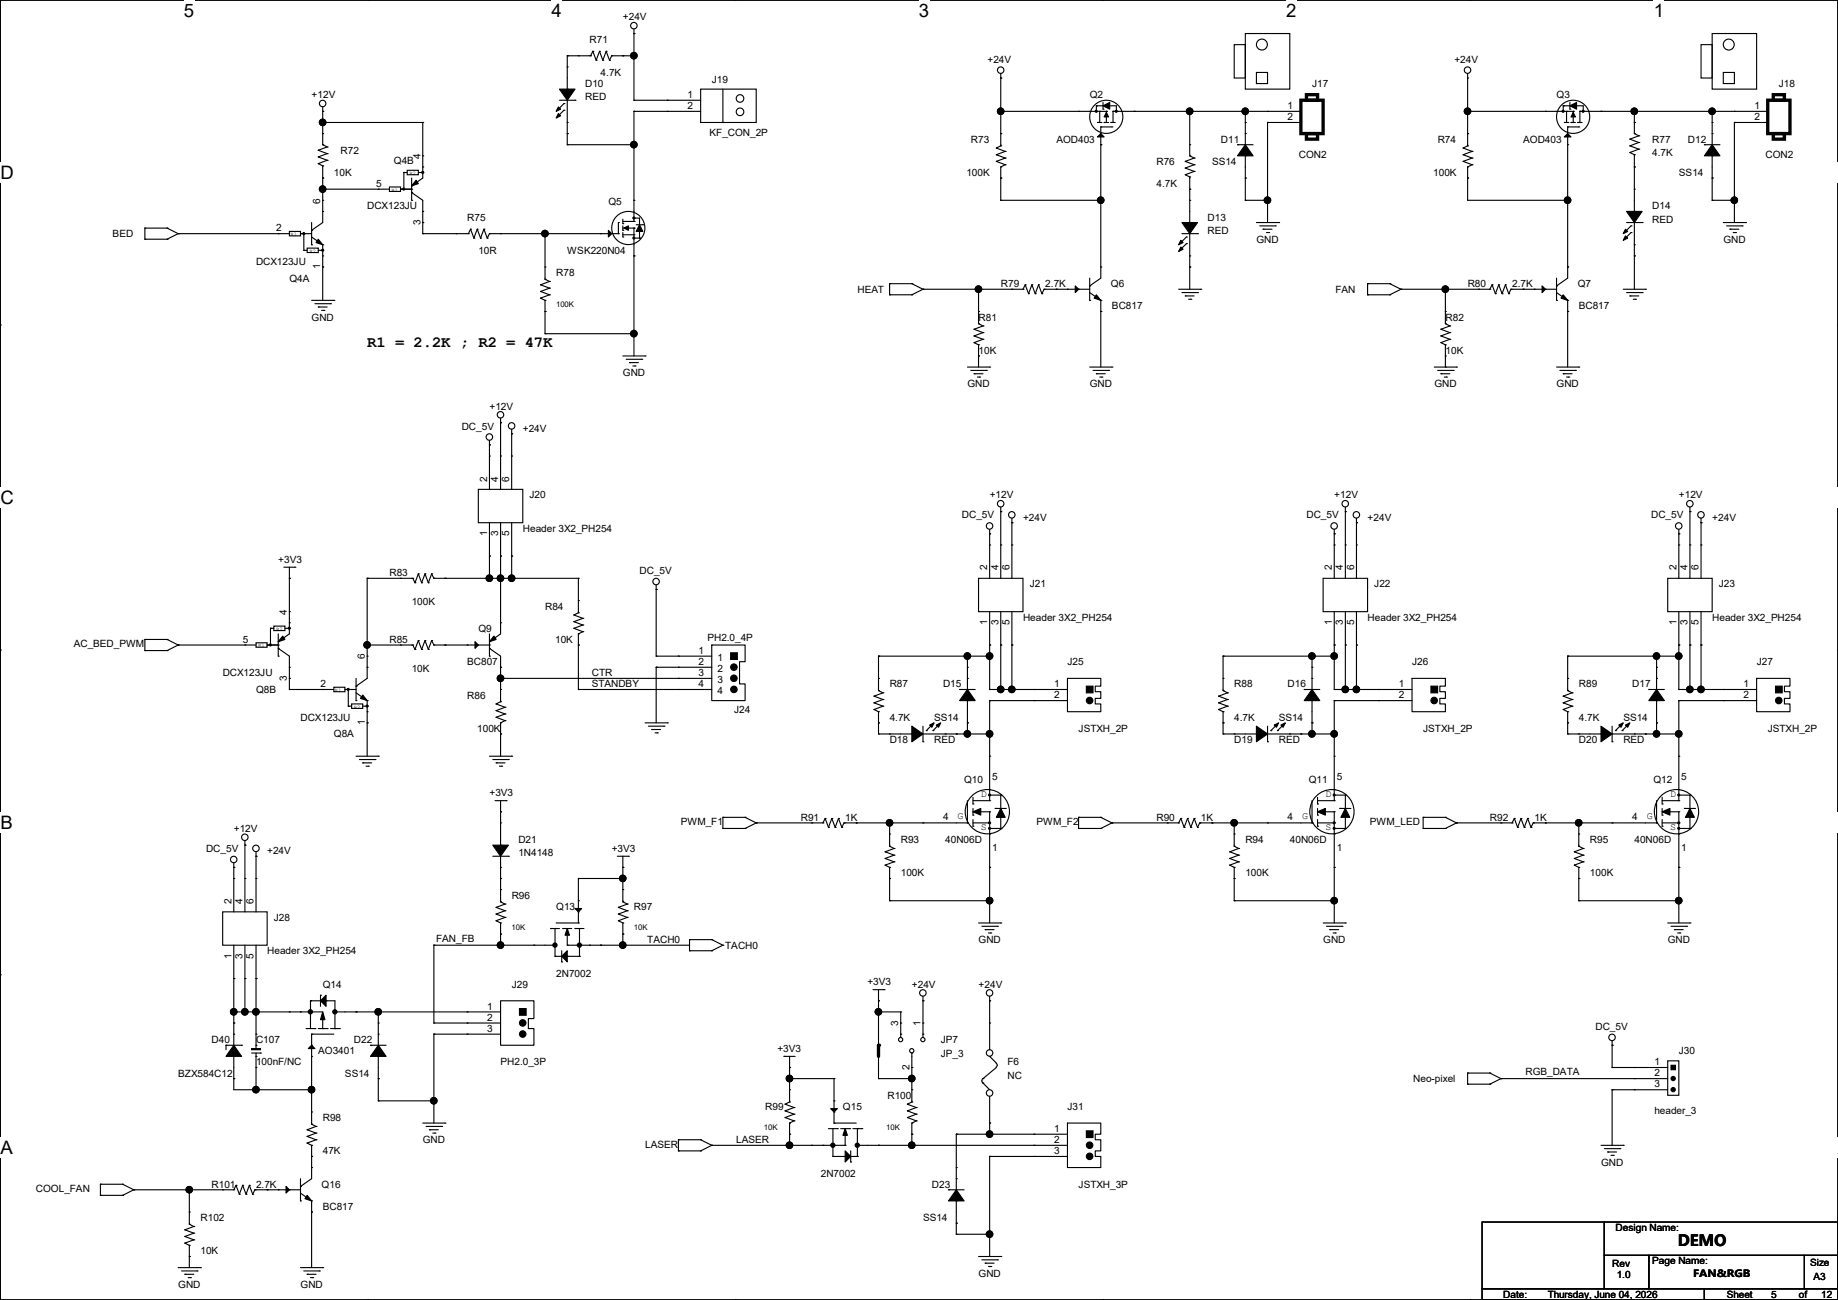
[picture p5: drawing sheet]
<svg xmlns="http://www.w3.org/2000/svg" width="420mm" height="297mm" viewBox="0 0 420 297" stroke-linecap="round" stroke-linejoin="round" font-family="sans-serif">
<defs><g id="words">
<g font-size="4.2">
<text x="42" y="3.9">5</text>
<text x="126" y="3.9">4</text>
<text x="210" y="3.9">3</text>
<text x="293.9" y="3.9">2</text>
<text x="377.9" y="3.9">1</text>
<text x=".1" y="40.9">D</text>
<text x=".1" y="115.1">C</text>
<text x=".1" y="189.4">B</text>
<text x=".1" y="263.6">A</text>
<text x="419.9" y="263.6">A</text>
</g>
<g font-size="3.6">
<text x="83.9" y="79.2">R1 = 2.2K ; R2 = 47K</text>
<text x="383.4" y="284.7">DEMO</text>
</g>
<g font-size="2.3">
<text x="142.3" y="4.7">+24V</text>
<text x="134.7" y="9.7">R71</text>
<text x="137.3" y="17.4">4.7K</text>
<text x="225.7" y="14.3">+24V</text>
<text x="332.3" y="14.3">+24V</text>
<text x="71.2" y="22.4">+12V</text>
<text x="133.7" y="19.9">D10</text>
<text x="133.7" y="22.9">RED</text>
<text x="157.1" y="22.4">1</text>
<text x="162.7" y="18.9">J19</text>
<text x="249" y="22.4">Q2</text>
<text x="299.8" y="19.9">J17</text>
<text x="355.7" y="22.4">Q3</text>
<text x="406.5" y="19.9">J18</text>
<text x="157.1" y="24.9">2</text>
<text x="294.2" y="24.9">1</text>
<text x="294.2" y="27.4">2</text>
<text x="400.9" y="24.9">1</text>
<text x="400.9" y="27.4">2</text>
<text x="77.8" y="35.1">R72</text>
<text x="162.1" y="31.1">KF_CON_2P</text>
<text x="221.8" y="32.6">R73</text>
<text x="241.4" y="32.6">AOD403</text>
<text x="279" y="32.6">D11</text>
<text x="328.5" y="32.6">R74</text>
<text x="348.1" y="32.6">AOD403</text>
<text x="377.6" y="32.6">R77</text>
<text x="377.6" y="35.6">4.7K</text>
<text x="385.7" y="32.6">D12</text>
<text x="76.3" y="40.2">10K</text>
<text x="90" y="37.4">Q4B</text>
<text x="96.1" y="36.3" transform="rotate(-90 96.1 36.3)">4</text>
<text x="220.8" y="40.2">100K</text>
<text x="264.3" y="37.7">R76</text>
<text x="277" y="37.7">SS14</text>
<text x="296.8" y="36.2">CON2</text>
<text x="327.5" y="40.2">100K</text>
<text x="383.6" y="40.2">SS14</text>
<text x="403.5" y="36.2">CON2</text>
<text x="73.2" y="46.5" transform="rotate(-90 73.2 46.5)">6</text>
<text x="83.9" y="47.8">DCX123JU</text>
<text x="85.9" y="42.7">5</text>
<text x="139" y="46.8">Q5</text>
<text x="264.3" y="42.8">4.7K</text>
<text x="377.6" y="47.8">D14</text>
<text x="63.1" y="52.8">2</text>
<text x="96.1" y="51.3" transform="rotate(-90 96.1 51.3)">3</text>
<text x="106.8" y="50.4">R75</text>
<text x="275.9" y="50.4">D13</text>
<text x="275.9" y="53.4">RED</text>
<text x="377.6" y="50.9">RED</text>
<text x="25.7" y="54.2">BED</text>
<text x="109.3" y="58">10R</text>
<text x="129.6" y="58">WSK220N04</text>
<text x="287.1" y="55.5">GND</text>
<text x="393.8" y="55.5">GND</text>
<text x="58.5" y="60.5">DCX123JU</text>
<text x="66.1" y="64.3">Q4A</text>
<text x="73.2" y="61.5" transform="rotate(-90 73.2 61.5)">1</text>
<text x="127.1" y="63.1">R78</text>
<text x="228.7" y="65.6">R79</text>
<text x="238.9" y="65.6">2.7K</text>
<text x="253.8" y="65.6">Q6</text>
<text x="335.4" y="65.6">R80</text>
<text x="345.5" y="65.6">2.7K</text>
<text x="360.5" y="65.6">Q7</text>
<text x="195.9" y="66.9">HEAT</text>
<text x="254.1" y="70.7">BC817</text>
<text x="305.2" y="66.9">FAN</text>
<text x="360.8" y="70.7">BC817</text>
<text x="71.2" y="73.2">GND</text>
<text x="223.6" y="73.2">R81</text>
<text x="330.3" y="73.2">R82</text>
<text x="223.6" y="80.9">10K</text>
<text x="330.3" y="80.9">10K</text>
<text x="142.3" y="85.9">GND</text>
<text x="221.1" y="88.5">GND</text>
<text x="249" y="88.5">GND</text>
<text x="327.8" y="88.5">GND</text>
<text x="355.7" y="88.5">GND</text>
<text x="111.9" y="93.6">+12V</text>
<text x="105.5" y="98.1">DC_5V</text>
<text x="119.5" y="98.6">+24V</text>
<text x="111.3" y="110" transform="rotate(-90 111.3 110)">2</text>
<text x="113.8" y="110" transform="rotate(-90 113.8 110)">4</text>
<text x="116.4" y="110" transform="rotate(-90 116.4 110)">6</text>
<text x="121" y="113.9">J20</text>
<text x="226.2" y="113.9">+12V</text>
<text x="304.9" y="113.9">+12V</text>
<text x="383.6" y="113.9">+12V</text>
<text x="219.8" y="118.4">DC_5V</text>
<text x="233.8" y="119">+24V</text>
<text x="298.6" y="118.4">DC_5V</text>
<text x="312.5" y="119">+24V</text>
<text x="377.3" y="118.4">DC_5V</text>
<text x="391.3" y="119">+24V</text>
<text x="111.3" y="122.5" transform="rotate(-90 111.3 122.5)">1</text>
<text x="113.8" y="122.5" transform="rotate(-90 113.8 122.5)">3</text>
<text x="116.4" y="122.5" transform="rotate(-90 116.4 122.5)">5</text>
<text x="119.5" y="121.5">Header 3X2_PH254</text>
<text x="63.6" y="128.6">+3V3</text>
<text x="89" y="131.7">R83</text>
<text x="146.1" y="131.1">DC_5V</text>
<text x="225.6" y="130.3" transform="rotate(-90 225.6 130.3)">2</text>
<text x="228.1" y="130.3" transform="rotate(-90 228.1 130.3)">4</text>
<text x="230.7" y="130.3" transform="rotate(-90 230.7 130.3)">6</text>
<text x="304.3" y="130.3" transform="rotate(-90 304.3 130.3)">2</text>
<text x="306.9" y="130.3" transform="rotate(-90 306.9 130.3)">4</text>
<text x="309.4" y="130.3" transform="rotate(-90 309.4 130.3)">6</text>
<text x="383.1" y="130.3" transform="rotate(-90 383.1 130.3)">2</text>
<text x="385.6" y="130.3" transform="rotate(-90 385.6 130.3)">4</text>
<text x="388.2" y="130.3" transform="rotate(-90 388.2 130.3)">6</text>
<text x="235.3" y="134.2">J21</text>
<text x="314" y="134.2">J22</text>
<text x="392.8" y="134.2">J23</text>
<text x="65.6" y="140.5" transform="rotate(-90 65.6 140.5)">4</text>
<text x="94.1" y="138.3">100K</text>
<text x="124.6" y="139.3">R84</text>
<text x="225.6" y="142.8" transform="rotate(-90 225.6 142.8)">1</text>
<text x="228.1" y="142.8" transform="rotate(-90 228.1 142.8)">3</text>
<text x="230.7" y="142.8" transform="rotate(-90 230.7 142.8)">5</text>
<text x="233.8" y="141.8">Header 3X2_PH254</text>
<text x="304.3" y="142.8" transform="rotate(-90 304.3 142.8)">1</text>
<text x="306.9" y="142.8" transform="rotate(-90 306.9 142.8)">3</text>
<text x="309.4" y="142.8" transform="rotate(-90 309.4 142.8)">5</text>
<text x="312.5" y="141.8">Header 3X2_PH254</text>
<text x="383.1" y="142.8" transform="rotate(-90 383.1 142.8)">1</text>
<text x="385.6" y="142.8" transform="rotate(-90 385.6 142.8)">3</text>
<text x="388.2" y="142.8" transform="rotate(-90 388.2 142.8)">5</text>
<text x="391.3" y="141.8">Header 3X2_PH254</text>
<text x="16.8" y="147.9">AC_BED_PWM</text>
<text x="55.5" y="146.8">5</text>
<text x="89" y="146.9">R85</text>
<text x="109.3" y="144.4">Q9</text>
<text x="126.8" y="146.9">10K</text>
<text x="159.6" y="149.4">1</text>
<text x="161.6" y="146.4">PH2.0_4P</text>
<text x="50.9" y="154.5">DCX123JU</text>
<text x="65.6" y="155.5" transform="rotate(-90 65.6 155.5)">3</text>
<text x="83.4" y="150.7" transform="rotate(-90 83.4 150.7)">6</text>
<text x="94.1" y="153.5">10K</text>
<text x="106.8" y="152">BC807</text>
<text x="135.2" y="154.5">CTR</text>
<text x="159.6" y="151.9">2</text>
<text x="159.6" y="154.4">3</text>
<text x="163.9" y="151">1</text>
<text x="163.9" y="153.5">2</text>
<text x="243.9" y="152">J25</text>
<text x="322.7" y="152">J26</text>
<text x="401.4" y="152">J27</text>
<text x="58.5" y="158.3">Q8B</text>
<text x="73.2" y="157">2</text>
<text x="106.8" y="159.6">R86</text>
<text x="135.2" y="157">STANDBY</text>
<text x="159.6" y="157">4</text>
<text x="163.9" y="156">3</text>
<text x="163.9" y="158.6">4</text>
<text x="203.3" y="157.1">R87</text>
<text x="215.5" y="157.1">D15</text>
<text x="240.9" y="157">1</text>
<text x="240.9" y="159.5">2</text>
<text x="282" y="157.1">R88</text>
<text x="294.2" y="157.1">D16</text>
<text x="319.6" y="157">1</text>
<text x="319.6" y="159.5">2</text>
<text x="360.8" y="157.1">R89</text>
<text x="373" y="157.1">D17</text>
<text x="398.4" y="157">1</text>
<text x="398.4" y="159.5">2</text>
<text x="68.7" y="164.7">DCX123JU</text>
<text x="83.4" y="165.6" transform="rotate(-90 83.4 165.6)">1</text>
<text x="109.1" y="167.2">100K</text>
<text x="167.7" y="162.9">J24</text>
<text x="203.3" y="164.7">4.7K</text>
<text x="213.5" y="164.7">SS14</text>
<text x="246.5" y="167.2">JSTXH_2P</text>
<text x="282" y="164.7">4.7K</text>
<text x="292.2" y="164.7">SS14</text>
<text x="325.2" y="167.2">JSTXH_2P</text>
<text x="360.8" y="164.7">4.7K</text>
<text x="370.9" y="164.7">SS14</text>
<text x="404" y="167.2">JSTXH_2P</text>
<text x="76.3" y="168.5">Q8A</text>
<text x="203.3" y="169.8">D18</text>
<text x="213.5" y="169.8">RED</text>
<text x="282" y="169.8">D19</text>
<text x="292.2" y="169.8">RED</text>
<text x="360.8" y="169.8">D20</text>
<text x="370.9" y="169.8">RED</text>
<text x="220.3" y="178.9">Q10</text>
<text x="226.7" y="178.1">5</text>
<text x="299.1" y="178.9">Q11</text>
<text x="305.5" y="178.1">5</text>
<text x="377.8" y="178.9">Q12</text>
<text x="384.2" y="178.1">5</text>
<text x="111.9" y="181.9">+3V3</text>
<text x="224.1" y="182">D</text>
<text x="302.9" y="182">D</text>
<text x="381.6" y="182">D</text>
<text x="53.4" y="190.1">+12V</text>
<text x="155.5" y="188.6">PWM_F1</text>
<text x="183" y="187.5">R91</text>
<text x="193.1" y="187.5">1K</text>
<text x="215.5" y="187.5">4</text>
<text x="218.8" y="187.1">G</text>
<text x="224.1" y="189.6">S</text>
<text x="236.8" y="188.6">PWM_F2</text>
<text x="264.3" y="187.5">R90</text>
<text x="274.4" y="187.5">1K</text>
<text x="294.2" y="187.5">4</text>
<text x="297.5" y="187.1">G</text>
<text x="302.9" y="189.6">S</text>
<text x="313" y="188.6">PWM_LED</text>
<text x="340.5" y="187.5">R92</text>
<text x="350.6" y="187.5">1K</text>
<text x="373" y="187.5">4</text>
<text x="376.3" y="187.1">G</text>
<text x="381.6" y="189.6">S</text>
<text x="47.1" y="194.6">DC_5V</text>
<text x="61" y="195.2">+24V</text>
<text x="118.5" y="192.6">D21</text>
<text x="118.5" y="195.7">1N4148</text>
<text x="139.8" y="194.6">+3V3</text>
<text x="205.8" y="192.6">R93</text>
<text x="216" y="192.6">40N06D</text>
<text x="226.7" y="194.4">1</text>
<text x="284.6" y="192.6">R94</text>
<text x="294.7" y="192.6">40N06D</text>
<text x="305.5" y="194.4">1</text>
<text x="363.3" y="192.6">R95</text>
<text x="373.5" y="192.6">40N06D</text>
<text x="384.2" y="194.4">1</text>
<text x="205.8" y="200.2">100K</text>
<text x="284.6" y="200.2">100K</text>
<text x="363.3" y="200.2">100K</text>
<text x="52.9" y="206.5" transform="rotate(-90 52.9 206.5)">2</text>
<text x="55.4" y="206.5" transform="rotate(-90 55.4 206.5)">4</text>
<text x="58" y="206.5" transform="rotate(-90 58 206.5)">6</text>
<text x="116.9" y="205.3">R96</text>
<text x="127.1" y="207.9">Q13</text>
<text x="144.9" y="207.9">R97</text>
<text x="62.6" y="210.4">J28</text>
<text x="99.7" y="215.2">FAN_FB</text>
<text x="147.9" y="215.4">TACH0</text>
<text x="223.6" y="215.5">GND</text>
<text x="302.4" y="215.5">GND</text>
<text x="381.1" y="215.5">GND</text>
<text x="52.9" y="219" transform="rotate(-90 52.9 219)">1</text>
<text x="55.4" y="219" transform="rotate(-90 55.4 219)">3</text>
<text x="58" y="219" transform="rotate(-90 58 219)">5</text>
<text x="61" y="218">Header 3X2_PH254</text>
<text x="165.7" y="216.7">TACH0</text>
<text x="73.7" y="225.6">Q14</text>
<text x="116.9" y="225.6">J29</text>
<text x="127.1" y="223.1">2N7002</text>
<text x="198.2" y="225.1">+3V3</text>
<text x="208.4" y="225.6">+24V</text>
<text x="223.6" y="225.6">+24V</text>
<text x="111.3" y="230.6">1</text>
<text x="111.3" y="233.2">2</text>
<text x="48.3" y="238.3">D40</text>
<text x="58.5" y="238.3">C107</text>
<text x="80.9" y="238.3">D22</text>
<text x="111.3" y="235.7">3</text>
<text x="205.3" y="234.5" transform="rotate(-90 205.3 234.5)">3</text>
<text x="210.4" y="234.5" transform="rotate(-90 210.4 234.5)">1</text>
<text x="215" y="238.3">JP7</text>
<text x="364.6" y="235.3">DC_5V</text>
<text x="40.7" y="246">BZX584C12</text>
<text x="58.5" y="243.4">100nF/NC</text>
<text x="72.7" y="240.9">AO3401</text>
<text x="78.8" y="246">SS14</text>
<text x="114.4" y="243.4">PH2.0_3P</text>
<text x="177.6" y="240.4">+3V3</text>
<text x="207.8" y="244.4" transform="rotate(-90 207.8 244.4)">2</text>
<text x="215" y="241.4">JP_3</text>
<text x="230.2" y="243.4">F6</text>
<text x="348.6" y="245.7">RGB_DATA</text>
<text x="378.1" y="243.3">1</text>
<text x="378.1" y="245.9">2</text>
<text x="383.6" y="240.9">J30</text>
<text x="202.8" y="251">R100</text>
<text x="230.2" y="246.5">NC</text>
<text x="322.9" y="247.2">Neo-pixel</text>
<text x="378.1" y="248.4">3</text>
<text x="73.7" y="256.1">R98</text>
<text x="174.8" y="253.6">R99</text>
<text x="192.6" y="253.6">Q15</text>
<text x="243.9" y="253.6">J31</text>
<text x="378.1" y="254.6">header_3</text>
<text x="73.7" y="263.7">47K</text>
<text x="96.6" y="261.2">GND</text>
<text x="147.4" y="262.2">LASER</text>
<text x="168.2" y="261.2">LASER</text>
<text x="240.9" y="258.6">1</text>
<text x="240.9" y="261.1">2</text>
<text x="240.9" y="263.7">3</text>
<text x="187.5" y="268.8">2N7002</text>
<text x="365.9" y="266.3">GND</text>
<text x="8.2" y="272.4">COOL_FAN</text>
<text x="48.3" y="271.4">R101</text>
<text x="58.5" y="271.4">2.7K</text>
<text x="73.5" y="271.4">Q16</text>
<text x="212.9" y="271.4">D23</text>
<text x="246.5" y="271.4">JSTXH_3P</text>
<text x="45.8" y="279">R102</text>
<text x="73.7" y="276.4">BC817</text>
<text x="210.9" y="279">SS14</text>
<text x="369.2" y="281.3">Design Name:</text>
<text x="45.8" y="286.6">10K</text>
<text x="223.6" y="291.7">GND</text>
<text x="368.4" y="289.4">Rev</text>
<text x="369.4" y="291.9">1.0</text>
<text x="377.6" y="288.9">Page Name:</text>
<text x="386.9" y="291.8">FAN&amp;RGB</text>
<text x="413.6" y="289.1">Size</text>
<text x="414.4" y="292.4">A3</text>
<text x="40.7" y="294.2">GND</text>
<text x="68.7" y="294.2">GND</text>
<text x="343.5" y="296.5">Date:</text>
<text x="353.7" y="296.5">Thursday, June 04, 2026</text>
<text x="394.6" y="296.5">Sheet</text>
<text x="404.7" y="296.5">5</text>
<text x="411.1" y="296.5">of</text>
<text x="416.2" y="296.5">12</text>
</g>
<g font-size="1.8">
<text x="127.1" y="70.2">100K</text>
<text x="116.9" y="212.5">10K</text>
<text x="144.9" y="212.5">10K</text>
<text x="174.6" y="258.2">10K</text>
<text x="202.5" y="258.2">10K</text>
</g>
<g font-size="1.3">
<text x="93.5" y="40">R2</text>
<text x="89.5" y="43.8">R1</text>
<text x="66.4" y="53.9">R1</text>
<text x="70.7" y="57.7">R2</text>
<text x="59" y="147.9">R1</text>
<text x="63.1" y="144.1">R2</text>
<text x="76.5" y="158.1">R1</text>
<text x="80.9" y="161.9">R2</text>
</g>
</g></defs>
<path d="M.1 0h419.8v297h-419.8z" fill="none" stroke="#000" stroke-width=".25"/>
<path d="M42 0h2.4v4.8h-2.4z" fill="#fff"/>
<path d="M84 0h.1M84 297h.1" fill="none" stroke="#000" stroke-width=".25"/>
<path d="M126 0h2.4v4.8h-2.4z" fill="#fff"/>
<path d="M168 0h.1M168 297h.1" fill="none" stroke="#000" stroke-width=".25"/>
<path d="M210 0h2.3v4.8h-2.3z" fill="#fff"/>
<path d="M252 0h.1M252 297h.1" fill="none" stroke="#000" stroke-width=".25"/>
<path d="M293.9 0h2.4v4.8h-2.4z" fill="#fff"/>
<path d="M336 0h.1M336 297h.1" fill="none" stroke="#000" stroke-width=".25"/>
<g fill="#fff">
<path d="M377.9 0h2.4v4.8h-2.4z"/>
<path d="M.1 37.1h3v4.8h-3z"/>
<path d="M419.9 37.1l.1 4.8z"/>
<path d="M.1 111.3h3v4.8h-3z"/>
<path d="M419.9 111.3l.1 4.8z"/>
</g>
<path d="M.1 74.3h.1M419.9 74.3h.1" fill="none" stroke="#000" stroke-width=".25"/>
<g fill="#fff">
<path d="M.1 185.6h2.8v4.7h-2.8z"/>
<path d="M419.9 185.6l.1 4.7z"/>
</g>
<path d="M.1 148.5h.1M419.9 148.5h.1" fill="none" stroke="#000" stroke-width=".25"/>
<g fill="#fff">
<path d="M0 259.8h2.9v4.7h-2.9z"/>
<path d="M419.9 259.8h.1v4.7h-.1z"/>
</g>
<g fill="none" stroke="#000" stroke-width=".25">
<path d="M129.6 15.3h.1M129.6 15.3v5.1M144.9 7.7h.1M144.9 6.6v1.1M228.7 17.8h.1M228.7 16.8v1M282 10.2h2.6v7.6h-2.6zM284.6 7.7h10.1v12.7h-10.1zM287.1 16.6h2.5v2.5h-2.5zM335.4 17.8h.1M335.4 16.8v1M388.7 10.2h2.5v7.6h-2.5z"/>
<path d="M391.2 7.7h10.2v12.7h-10.2zM393.8 16.6h2.5v2.5h-2.5zM73.7 25.4h.1M73.7 24.4v1M127.8 22.9h3.6M128.9 23.7h.1M128.9 25.2h.1M128.9 23.7l-1.6 1.5M128.9 25.2l-1.6 1.5M129.6 20.4h.1M129.6 28h.1M129.6 30.5h.1"/>
<path d="M129.6 22.9v7.6M131.4 22.9h.1M152.5 22.9h.1M152.5 25.4h.1M152.5 22.9h7.6M152.5 25.4h7.6M160.1 20.4h12.7v7.6h-12.7zM165.2 28h.1M165.2 20.4v7.6M282.8 33.1h.1M282.8 33.1h3.5M284.6 35.6h.1"/>
<path d="M284.6 30.5h.1M284.6 28h.1M284.6 28v5.1M284.6 35.6v5.1M334.3 33.8h.1M334.3 35.3h.1M334.3 36.9h.1M334.3 33.8l2.1 .8M334.3 35.3l2.1 .8M334.3 36.9l2.1 .7M335.4 38.1h.1M335.4 33.3h.1"/>
<path d="M335.4 30.5h.1M335.4 30.5v2.8M335.4 38.1v2.6M335.4 33.3l-1.1 .5M336.4 34.6h.1M336.4 36.1h.1M336.4 37.6h.1M336.4 34.6l-2.1 .7M336.4 36.1l-2.1 .8M336.4 37.6l-1 .5M372.4 34.8h.1M372.4 33.3h.1"/>
<path d="M372.4 31.8h.1M372.4 34.8l1.1 .5M372.4 33.3l2.1 .8M372.4 31.8l2.1 .8M373.5 30.5h.1M373.5 35.3h.1M373.5 28h.1M373.5 38.1h.1M373.5 30.5l1 .5M373.5 28v2.5M373.5 35.3v2.8M374.5 34.1h.1"/>
<path d="M374.5 32.6h.1M374.5 31h.1M374.5 34.1l-2.1 .7M374.5 32.6l-2.1 .7M374.5 31l-2.1 .8M389.5 33.1h.1M389.5 33.1h3.5M391.2 35.6h.1M391.2 30.5h.1M391.2 28h.1M391.2 28v5.1M391.2 35.6v5.1"/>
<path d="M33.1 54.7h.1M33.1 52.1h.1M33.1 52.1h5.1M33.1 54.7h5.1M33.1 52.1v2.6M38.2 52.1h.1M38.2 54.7h.1M38.2 52.1l2.5 1.3M40.7 53.4h.1M40.7 53.4l-2.5 1.3M63.6 53.4h.1M63.6 53.4h2.5"/>
<path d="M66.1 52.9h2.6v1h-2.6zM68.7 53.4h.1M68.7 53.4h2.5M69.4 57.2h.1M69.4 53.4h.1M69.4 57.2h.8M69.4 53.4v3.8M70.2 56.7h2.5v1h-2.5zM71.2 52.6h.1M71.2 55.9h.1M71.2 50.8v5.1M71.2 54.1l2.5 1.8"/>
<path d="M72.7 57.2h1M73.7 55.9h.1M73.7 58.5h.1M73.7 57.2h.1M73.7 48.3h.1M73.7 45.8h.1M73.7 45.8v5l-2.5 1.8M73.7 55.9v5.1M137.2 53.4h.1M137.2 53.4h4.1M141.3 53.4h.1M141.3 50.8h.1"/>
<path d="M141.3 50.8v2.6M142.3 54.1h.1M142.3 52.6h.1M142.3 51.1h.1M142.3 52.1h2.6M142.3 50.1v1M142.3 51.6v1M142.3 53.1v1M142.3 50.6h2.6M142.3 53.6h2.6M144.9 50.6h.1M144.9 52.1h.1"/>
<path d="M144.9 49.8h.1M144.9 53.6h.1M144.9 58.5h.1M144.9 45.8h.1M144.9 45.8v4.8M144.9 52.1v6.4M144.9 54.4h1.2M144.9 49.8h1.2v4.6M145.4 51.4h1.5M146.1 54.4h.1M146.9 51.4h.1M270.1 53.4h3.5"/>
<path d="M271.1 54.1h.1M271.1 55.7h.1M271.1 54.1l-1.5 1.6M271.1 55.7l-1.5 1.5M271.9 50.8h.1M271.9 58.5h.1M271.9 45.8h.1M271.9 45.8v5M271.9 53.4v7.6M273.6 53.4h.1M284.6 40.7h.1M287.1 50.8h5.1"/>
<path d="M287.9 51.6h3.5M288.6 52.4h.1M288.6 52.4h2.1M289.4 53.1h.5M289.9 53.1h.1M291.4 51.6h.1M292.2 50.8h.1M335.4 40.7h.1M391.2 40.7h.1M393.8 50.8h5.1M394.5 51.6h3.6M395.3 52.4h.1"/>
<path d="M395.3 52.4h2M396.1 53.1h.5M396.6 53.1h.1M398.1 51.6h.1M398.9 50.8h.1M71.2 68.6h5.1M72 69.4h3.5M72.7 70.1h.1M72.7 70.1h2.1M73.5 70.9h.5M73.7 61h.1M74 70.9h.1"/>
<path d="M75.5 69.4h.1M76.3 68.6h.1M123.5 65.1h.1M123.5 66.6h.1M123.5 68.1h.1M123.5 65.1l2.1 .7M123.5 66.6l2.1 .8M123.5 68.1l1 .5M124.5 68.6h.1M124.5 63.8h.1M124.5 71.2h.1M124.5 61h.1"/>
<path d="M124.5 63.8l1.1 .5M124.5 61v2.8M124.5 68.6v2.6M125.6 64.3h.1M125.6 65.8h.1M125.6 67.4h.1M125.6 64.3l-2.1 .8M125.6 65.8l-2.1 .8M125.6 67.4l-2.1 .7M203.3 67.4h.1M203.3 64.8h.1M203.3 64.8h5.1"/>
<path d="M203.3 67.4h5.1M203.3 64.8v2.6M208.4 64.8h.1M208.4 67.4h.1M208.4 64.8l2.5 1.3M210.9 66.1h.1M210.9 66.1l-2.5 1.3M222.6 75.2h.1M222.6 76.8h.1M222.6 78.3h.1M222.6 75.2l2 .8M222.6 76.8l2 .7"/>
<path d="M222.6 78.3l1 .5M223.6 78.8h.1M223.6 74h.1M223.6 71.2h.1M223.6 74l1 .5M223.6 71.2v2.8M223.6 78.8v2.5M224.6 74.5h.1M224.6 76h.1M224.6 77.5h.1M224.6 74.5l-2 .7M224.6 76l-2 .8"/>
<path d="M224.6 77.5l-2 .8M243.9 66.1h.1M243.9 66.1h5.1M246.5 66.1h.1M249 65.3h.1M249 68.6h.1M249 66.8l2.5 1.8M249 63.5v5.1M251.5 68.6h.1M251.5 61h.1M251.5 71.2h.1M251.5 61v2.5l-2.5 1.8"/>
<path d="M251.5 68.6v2.6M269.3 66.1h5.1M270.1 66.8h3.5M270.8 67.6h.1M270.8 67.6h2.1M271.6 68.4h.5M271.9 61h.1M272.1 68.4h.1M273.6 66.8h.1M274.4 66.1h.1M312.5 67.4h.1M312.5 64.8h.1"/>
<path d="M312.5 64.8h5.1M312.5 67.4h5.1M312.5 64.8v2.6M317.6 64.8h.1M317.6 67.4h.1M317.6 64.8l2.5 1.3M320.1 66.1h.1M320.1 66.1l-2.5 1.3M329.3 75.2h.1M329.3 76.8h.1M329.3 78.3h.1M329.3 75.2l2 .8"/>
<path d="M329.3 76.8l2 .7M329.3 78.3l1 .5M330.3 78.8h.1M330.3 74h.1M330.3 71.2h.1M330.3 74l1 .5M330.3 71.2v2.8M330.3 78.8v2.5M331.3 74.5h.1M331.3 76h.1M331.3 77.5h.1M331.3 74.5l-2 .7"/>
<path d="M331.3 76l-2 .8M331.3 77.5l-2 .8M337.9 66.1h.1M337.9 66.1h2.5M340.4 66.1h.1M341 65.1h.1M341 65.1l.7 2M341 65.1l-.6 1M341.7 67.1h.1M342.5 65.1h.1M342.5 65.1l.7 2M342.5 65.1l-.8 2"/>
<path d="M343.2 67.1h.1M344 65.1h.1M344 65.1l.8 2M344 65.1l-.8 2M344.8 67.1h.1M345.3 66.1h.1M345.3 66.1h2.8M345.3 66.1l-.5 1M348.1 66.1h.1M350.6 66.1h.1M350.6 66.1h5.1M353.1 66.1h.1"/>
<path d="M355.7 65.3h.1M355.7 68.6h.1M355.7 66.8l2.5 1.8M355.7 63.5v5.1M358.2 68.6h.1M358.2 61h.1M358.2 71.2h.1M358.2 61v2.5l-2.5 1.8M358.2 68.6v2.6M370.9 66.1h5.1M371.7 66.8h3.5M372.4 67.6h.1"/>
<path d="M372.4 67.6h2.1M373.2 68.4h.5M373.7 68.4h.1M375.2 66.8h.1M376 66.1h.1M114.4 96.6h.1M114.4 95.5v1.1M116.9 99.1h.1M116.9 98.1v1M142.3 81.3h5.1M143.1 82.1h3.5M143.8 82.8h.1"/>
<path d="M143.8 82.8h2.1M144.6 83.6h.5M145.1 83.6h.1M146.6 82.1h.1M147.4 81.3h.1M221.1 83.9h5M221.8 84.6h3.6M222.6 85.4h.1M222.6 85.4h2M223.4 86.1h.5M223.6 81.3h.1M223.9 86.1h.1"/>
<path d="M225.4 84.6h.1M226.1 83.9h.1M249 83.9h5.1M249.8 84.6h3.5M250.5 85.4h.1M250.5 85.4h2.1M251.3 86.1h.5M251.8 86.1h.1M253.3 84.6h.1M254.1 83.9h.1M327.7 83.9h5.1M328.5 84.6h3.6"/>
<path d="M329.3 85.4h.1M329.3 85.4h2M330 86.1h.5M330.3 81.3h.1M330.5 86.1h.1M332.1 84.6h.1M332.8 83.9h.1M355.7 83.9h5.1M356.4 84.6h3.6M357.2 85.4h.1M357.2 85.4h2M358 86.1h.5"/>
<path d="M358.5 86.1h.1M360 84.6h.1M360.8 83.9h.1M111.8 101.6h.1M111.8 100.6v1M228.7 116.9h.1M228.7 115.9v1M231.2 119.4h.1M231.2 118.4v1M307.4 116.9h.1M307.4 115.9v1M310 119.4h.1"/>
<path d="M310 118.4v1M386.2 116.9h.1M386.2 115.9v1M388.7 119.4h.1M388.7 118.4v1M64.9 129.6h2.5M66.1 132.1h.1M66.1 129.6v2.5M67.4 129.6h.1M91.5 132.1h.1M91.5 132.1h2.8M94.3 132.1h.1"/>
<path d="M94.3 132.1l.5 1M94.8 133.1h.1M95.6 131.1h.1M95.6 131.1l-.8 2M95.6 131.1l.8 2M96.4 133.1h.1M97.1 131.1h.1M97.1 131.1l-.7 2M97.1 131.1l.8 2M97.9 133.1h.1M98.6 131.1h.1M98.6 131.1l-.7 2"/>
<path d="M98.6 131.1l.5 1M99.1 132.1h.1M99.1 132.1h2.6M101.7 132.1h.1M149.9 134.7h.1M149.9 133.6v1.1M226.1 122h.1M226.1 120.9v1.1M302.3 132.1h10.2v7.6h-10.2zM304.9 122h.1M304.9 124.5h.1M304.9 120.9v1.1"/>
<path d="M304.9 124.5v7.6M304.9 139.7v7.7M307.4 124.5h.1M307.4 124.5v7.6M307.4 139.7v7.7M310 124.5h.1M310 124.5v7.6M310 139.7v7.7M383.6 122h.1M383.6 120.9v1.1M33.1 148.6h.1M33.1 146.1h.1"/>
<path d="M33.1 146.1v2.5M33.1 146.1h5.1M33.1 148.6h5.1M38.2 146.1h.1M38.2 148.6h.1M38.2 146.1l2.5 1.3M40.7 147.4h.1M40.7 147.4l-2.5 1.2M73.7 157.5h.1M73.7 157.5h2.6M76.3 157h2.5v1h-2.5zM78.8 157.5h.1"/>
<path d="M78.8 157.5h2.6M79.6 157.5h.1M79.6 157.5v3.8M81.4 156.8h.1M81.4 158.3l2.5 1.8M81.4 155v5.1M83.9 152.4h.1M83.9 149.9h.1M83.9 149.9v5.1l-2.5 1.8M91.5 147.4h.1M91.5 147.4h2.8M94.3 147.4h.1"/>
<path d="M94.3 147.4l.5 1M94.8 148.4h.1M95.6 146.3h.1M95.6 146.3l-.8 2.1M95.6 146.3l.8 2.1M96.4 148.4h.1M97.1 146.3h.1M97.1 146.3l-.7 2.1M97.1 146.3l.8 2.1M97.9 148.4h.1M98.6 146.3h.1M98.6 146.3l-.7 2.1"/>
<path d="M98.6 146.3l.5 1.1M99.1 147.4h.1M99.1 147.4h2.6M101.7 147.4h.1M106.8 147.4h.1M106.8 147.4h5M111.8 149.9h.1M111.8 147.4h.1M111.8 148.1h.1M111.8 146.6h.1M111.8 148.1l2.6 1.8v2.5M111.8 144.8v5.1"/>
<path d="M114.4 157.5h.1M114.4 142.3h.1M114.4 152.4h.1M114.4 142.3v2.5l-2.6 1.8M114.4 157.5v2.8M199.7 159h.1M199.7 159l2.1 .8M200.7 157.8h.1M200.7 155h.1M200.7 155v2.8M200.7 157.8l1.1 .5M201.8 158.3h.1"/>
<path d="M201.8 159.8h.1M201.8 158.3l-2.1 .7M201.8 159.8l-2.1 .8M236.3 157.5h.1M236.3 157.5h7.6M243.9 155h7.6v1.8h-1.2v1.2h1.2v1.6h-1.2v1.2h1.2v1.8h-7.6zM298 157.5h.1M298 157.5h3.6M299.8 155h.1M299.8 152.4h.1M299.8 152.4v5.1M304.9 147.4h.1"/>
<path d="M307.4 147.4h.1M310 147.4h.1M376.8 157.5h.1M376.8 157.5h3.5M378.5 155h.1M378.5 152.4h.1M378.5 152.4v5.1M393.8 157.5h.1M393.8 157.5h7.6M401.4 155h7.6v1.8h-1.2v1.2h1.2v1.6h-1.2v1.2h1.2v1.8h-7.6zM79.6 161.3h.1M79.6 161.3h.7"/>
<path d="M80.3 160.8h2.6v1h-2.6zM81.4 160.1h.1M81.4 172.8h5M82.1 173.5h3.6M82.9 174.3h.1M82.9 174.3h2M82.9 161.3h1M83.7 175h.5M83.9 160.1h.1M83.9 162.6h.1M83.9 161.3h.1M83.9 165.1h.1"/>
<path d="M83.9 160.1v5M84.2 175h.1M85.7 173.5h.1M86.4 172.8h.1M111.8 172.8h5.1M112.6 173.5h3.6M113.4 174.3h.1M113.4 160.8h.1M113.4 162.3h.1M113.4 163.9h.1M113.4 174.3h2M113.4 160.8l2 .8"/>
<path d="M113.4 162.3l2 .8M113.4 163.9l2 .7M114.1 175h.5M114.4 165.1h.1M114.4 160.3h.1M114.4 167.7h.1M114.4 165.1v2.6M114.4 160.3l-1 .5M114.6 175h.1M115.4 161.6h.1M115.4 163.1h.1M115.4 164.6h.1"/>
<path d="M115.4 161.6l-2 .7M115.4 163.1l-2 .8M115.4 164.6l-1 .5M116.2 173.5h.1M116.9 172.8h.1M147.4 165.1h5.1M148.2 165.9h3.5M148.9 166.7h.1M148.9 166.7h2.1M149.7 167.4h.5M150.2 167.4h.1M151.7 165.9h.1"/>
<path d="M152.5 165.1h.1M199.7 160.6h.1M199.7 162.1h.1M199.7 160.6l2.1 .7M199.7 162.1l1 .5M200.7 162.6h.1M200.7 165.1h.1M200.7 162.6v2.5M201.8 161.3h.1M201.8 161.3l-2.1 .8M203.3 167.7h.1M203.3 167.7h5.1"/>
<path d="M208.4 167.7h.1M210.9 169.5h.1M210.9 165.9v3.6M210.9 167.7h7.6M211.7 166.9h.1M213.2 166.9h.1M213.2 165.4l-1.5 1.5M214.7 165.4l-1.5 1.5M216 167.7h.1M218.5 167.7h.1M236.3 160.1h.1M236.3 160.1h7.6"/>
<path d="M299.8 160.1h.1M299.8 165.1h.1M299.8 160.1v5M304.9 172.8h.1M304.9 172.8v10.1M360.8 167.7h.1M360.8 167.7h5M365.8 167.7h.1M368.4 169.5h.1M368.4 165.9v3.6M368.4 167.7h7.6M369.1 166.9h.1"/>
<path d="M370.7 166.9h.1M370.7 165.4l-1.6 1.5M372.2 165.4l-1.5 1.5M373.5 167.7h.1M376 167.7h.1M378.5 160.1h.1M378.5 165.1h.1M378.5 160.1v5M393.8 160.1h.1M393.8 160.1h7.6M53.4 198.2h.1M53.4 197.1v1.1"/>
<path d="M56 193.1h.1M56 192.1v1M58.5 195.6h.1M58.5 194.6v1M112.6 195.6h3.6M113.1 182.9h2.6M114.4 185.5h.1M114.4 193.1h.1M114.4 198.2h.1M114.4 188h.1M114.4 182.9v2.6M114.4 188v5.1"/>
<path d="M114.4 195.6v5.1M115.7 182.9h.1M116.2 195.6h.1M141.1 195.6h2.5M142.3 198.2h.1M142.3 195.6v2.6M143.6 195.6h.1M165.2 189.3h.1M165.2 186.7h.1M165.2 186.7h5.1M165.2 189.3h5.1M165.2 186.7v2.6"/>
<path d="M170.3 186.7h.1M170.3 189.3h.1M170.3 186.7l2.5 1.3M172.8 188h.1M172.8 188l-2.5 1.3M185.5 188h.1M185.5 188h2.5M188 188h.1M188.6 187h.1M188.6 187l.7 2M188.6 187l-.6 1M189.3 189h.1"/>
<path d="M190.1 187h.1M190.1 187l.7 2M190.1 187l-.8 2M190.8 189h.1M191.6 187h.1M191.6 187l.8 2M191.6 187l-.8 2M192.4 189h.1M192.9 188h.1M192.9 188h2.8M192.9 188l-.5 1M195.7 188h.1"/>
<path d="M202.3 194.6h.1M202.3 196.1h.1M202.3 197.7h.1M202.3 194.6l2 .8M202.3 196.1l2 .8M202.3 197.7l1 .5M203.3 198.2h.1M203.3 193.3h.1M203.3 190.5h.1M203.3 190.5v2.8M203.3 198.2v2.5M203.3 193.3l1 .5"/>
<path d="M204.3 193.8h.1M204.3 195.4h.1M204.3 196.9h.1M204.3 193.8l-2 .8M204.3 195.4l-2 .7M204.3 196.9l-2 .8M246.5 189.3h.1M246.5 186.7h.1M246.5 186.7h5M246.5 189.3h5M246.5 186.7v2.6M251.5 186.7h.1"/>
<path d="M251.5 189.3h.1M251.5 186.7l2.6 1.3M254.1 188h.1M254.1 188l-2.6 1.3M281 194.6h.1M281 196.1h.1M281 197.7h.1M281 194.6l2 .8M281 196.1l2 .8M281 197.7l1 .5M282 198.2h.1M282 193.3h.1"/>
<path d="M282 190.5h.1M282 193.3l1 .5M282 190.5v2.8M282 198.2v2.5M283 193.8h.1M283 195.4h.1M283 196.9h.1M283 193.8l-2 .8M283 195.4l-2 .7M283 196.9l-2 .8M289.6 188h.1M289.6 188h10.2"/>
<path d="M299.8 188h.1M299.8 182.9v5.1M301.1 183.7h.1M301.1 186.2h.1M301.1 188.8h.1M301.1 182.9h3.8M301.1 188h3.8M301.1 185.5h3.8M301.1 182.2v1.5M301.1 184.7v1.5M301.1 187.2v1.6M304.9 188h.1"/>
<path d="M304.9 185.5h.1M304.9 182.9h.1M304.9 190.5h.1M304.9 180.4h.1M304.9 198.2h.1M304.9 189.3h2.5M304.9 185.5v12.7M304.9 181.7h2.5M306.2 184.7h.1M306.2 184.7h2.5M307.4 181.7h.1M307.4 189.3h.1"/>
<path d="M307.4 181.7v7.6M325.2 189.3h.1M325.2 186.7h.1M325.2 186.7h5.1M325.2 189.3h5.1M325.2 186.7v2.6M330.3 186.7h.1M330.3 189.3h.1M330.3 186.7l2.5 1.3M332.8 188h.1M332.8 188l-2.5 1.3M359.7 194.6h.1"/>
<path d="M359.7 196.1h.1M359.7 197.7h.1M359.7 194.6l2.1 .8M359.7 196.1l2.1 .8M359.7 197.7l1.1 .5M360.8 198.2h.1M360.8 193.3h.1M360.8 190.5h.1M360.8 193.3l1 .5M360.8 190.5v2.8M360.8 198.2v2.5M361.8 193.8h.1"/>
<path d="M361.8 195.4h.1M361.8 196.9h.1M361.8 193.8l-2.1 .8M361.8 195.4l-2.1 .7M361.8 196.9l-2.1 .8M113.4 207.3h.1M113.4 208.8h.1M113.4 210.4h.1M113.4 207.3l2 .8M113.4 208.8l2 .8M113.4 210.4l1 .5M114.4 200.7h.1"/>
<path d="M114.4 210.9h.1M114.4 206h.1M114.4 213.4h.1M114.4 203.2h.1M114.4 203.2v2.8M114.4 210.9v2.5M114.4 206l1 .5M115.4 206.5h.1M115.4 208.1h.1M115.4 209.6h.1M115.4 206.5l-2 .8M115.4 208.1l-2 .7"/>
<path d="M115.4 209.6l-2 .8M157.6 217.2h.1M157.6 214.7h.1M157.6 214.7h5M157.6 217.2h5M157.6 214.7v2.5M162.6 214.7h.1M162.6 217.2h.1M162.6 214.7l2.6 1.2M165.2 215.9h.1M165.2 215.9l-2.6 1.3M203.3 200.7h.1"/>
<path d="M223.6 210.9h5.1M224.4 211.6h3.5M225.1 212.4h.1M225.1 212.4h2.1M225.9 213.1h.5M226.4 213.1h.1M227.9 211.6h.1M228.7 210.9h.1M282 200.7h.1M302.3 210.9h5.1M303.1 211.6h3.6M303.9 212.4h.1"/>
<path d="M303.9 212.4h2M304.6 213.1h.5M305.1 213.1h.1M306.7 211.6h.1M307.4 210.9h.1M360.8 200.7h.1M381.1 210.9h5.1M381.8 211.6h3.6M382.6 212.4h.1M382.6 212.4h2M383.4 213.1h.5M383.9 213.1h.1"/>
<path d="M385.4 211.6h.1M386.2 210.9h.1M.1 222.7h.1M51.6 238.8h.1M51.6 238.8v1M51.6 238.8h3.6M53.4 236.3h.1M53.4 233.7h.1M53.4 233.7v5.1M55.2 238.8h.1M66.1 231.2h.1M66.1 231.2h7.6"/>
<path d="M68.7 231.2h.1M69.9 235h2.1M71 228.6h.1M71 228.6v6.4M71 228.6h2.2M71.2 236.3h.1M71.2 238.8h.1M71.2 236.3h5.1M71.2 236.3v5M72 235h.1M72.7 235h2.1M73.2 227.4h.1"/>
<path d="M73.2 227.4v2.5M73.7 235h.1M73.7 232.5v2.5M74.5 228.6h.1M74.5 228.6h2v6.4M74.8 235h.1M75.5 235h2.1M76.5 235h.1M76.5 231.2h.1M76.5 231.2h4.9M77.6 235h.1M81.4 231.2h.1"/>
<path d="M106.8 231.2h.1M106.8 233.7h.1M106.8 236.3h.1M106.8 236.3h7.6M106.8 231.2h7.6M106.8 233.7h7.6M114.4 228.6h7.6v4.1h-1.3v2.3h1.3v3.8h-7.6zM199.5 226.1h2.5M200.7 228.6h.1M200.7 238.8h.1M200.7 226.1v2.5M202 226.1h.1"/>
<path d="M210.9 228.6h.1M210.9 227.6v1M226.1 228.6h.1M226.1 227.6v1M368.4 238.8h.1M368.4 237.8v1M419.9 222.7h.1M53.4 241.3h.1M53.4 246.4h.1M53.4 241.3v5.1M70.2 258.1h.1M70.2 259.6h.1"/>
<path d="M70.2 258.1l2 .8M70.2 259.6l2 .8M71.2 241.3h.1M71.2 256.8h.1M71.2 254h.1M71.2 254v2.8M71.2 256.8l1 .5M72.2 257.3h.1M72.2 258.9h.1M72.2 257.3l-2 .8M72.2 258.9l-2 .7M96.6 256.6h5.1"/>
<path d="M97.4 257.3h3.5M98.1 258.1h.1M98.1 258.1h2.1M98.9 258.9h.5M99.4 258.9h.1M100.9 257.3h.1M101.7 256.6h.1M179.2 241.3h.1M179.2 241.3h2.5M180.4 243.9h.1M180.4 241.3v2.6M189.3 257.9h2"/>
<path d="M190.3 257.9v6.3M190.6 256.6h.1M190.6 254h.1M190.6 251.5h.1M190.6 256.6h5.1M190.6 251.5v5.1M191.3 257.9h.1M192.1 257.9h2M193.1 259.1v2.6M194.1 257.9h.1M194.9 257.9h2M195.9 257.9h.1"/>
<path d="M195.9 257.9v6.3M196.9 257.9h.1M200.7 241.3h.1M224.6 246.4a.74 .74 0 0 0 0 1.1M224.6 247.4h.1M224.6 246.4h.1M224.6 247.4l1.5 1.6M226.1 241.3h.1M226.1 241.3l1.6 1.6M227.6 242.9a.49 .49 0 0 1 0 .9M227.7 243.9l-3.1 2.5M335.4 247.7h.1"/>
<path d="M335.4 245.2h.1M335.4 245.2h5M335.4 247.7h5M335.4 245.2v2.5M340.4 245.2h.1M340.4 247.7h.1M340.4 245.2l2.6 1.2M343 246.4h.1M343 246.4l-2.6 1.3M373.5 243.9h.1M373.5 246.4h.1M373.5 249h.1"/>
<path d="M373.5 243.9h7.6M373.5 246.4h7.6M373.5 249h7.6M381.1 242.4h2.5v7.8h-2.5zM22.9 273.1h.1M22.9 270.6h.1M22.9 270.6h5.1M22.9 273.1h5.1M22.9 270.6v2.5M28 270.6h.1M28 273.1h.1M28 270.6l2.6 1.2"/>
<path d="M30.6 271.8h.1M30.6 271.8l-2.6 1.3M43.3 279.7h.1M43.3 276.9h.1M43.3 279.7l1 .5M43.3 276.9v2.8M70.2 261.2h.1M70.2 261.2l1 .5M71.2 261.7h.1M71.2 264.2h.1M71.2 261.7v2.5M72.2 260.4h.1"/>
<path d="M72.2 260.4l-2 .8M155 262.9h.1M155 260.4h.1M155 260.4h5.1M155 262.9h5.1M155 260.4v2.5M160.1 260.4h.1M160.1 262.9h.1M160.1 260.4l2.5 1.3M162.6 261.7h.1M162.6 261.7l-2.5 1.2M185.5 261.7h.1"/>
<path d="M185.5 261.7h7.6M188 261.7h.1M190.3 264.2h.1M190.3 264.2h2.8M193.1 264.2h.1M193.1 261.7h.1M194.4 265.5h.1M194.4 262.9v2.6M194.4 264.2h1.5M195.9 264.2h.1M195.9 261.7h.1M195.9 261.7h4.8"/>
<path d="M200.7 261.7h.1M338.7 279.2h27.9v15.2h-27.9zM365.8 261.7h5.1M366.6 279.2h53.3v7.6h-53.3zM366.6 262.4h3.6M367.4 263.2h.1M367.4 263.2h2M368.1 263.9h.5M368.6 263.9h.1M370.2 262.4h.1M370.9 261.7h.1M40.7 289.6h5.1"/>
<path d="M41.5 290.4h3.5M42.2 291.1h.1M42.2 281h.1M42.2 282.5h.1M42.2 284h.1M42.2 291.1h2.1M42.2 281l2.1 .7M42.2 282.5l2.1 .8M42.2 284l1.1 .5M43 291.9h.5M43.3 284.5h.1M43.3 287.1h.1"/>
<path d="M43.3 284.5v2.6M43.5 291.9h.1M44.3 280.2h.1M44.3 281.7h.1M44.3 283.3h.1M44.3 280.2l-2.1 .8M44.3 281.7l-2.1 .8M44.3 283.3l-2.1 .7M45 290.4h.1M45.8 289.6h.1M68.7 289.6h5M69.4 290.4h3.6"/>
<path d="M70.2 291.1h.1M70.2 291.1h2M71 291.9h.5M71.5 291.9h.1M73 290.4h.1M73.7 289.6h.1M223.6 287.1h5.1M224.4 287.8h3.5M225.1 288.6h.1M225.1 288.6h2.1M225.9 289.3h.5M226.4 289.3h.1"/>
<path d="M227.9 287.8h.1M228.7 287.1h.1M338.7 294.4h50.8v2.6h-50.8zM366.6 286.8h10.2v7.6h-10.2zM376.8 286.8h35.5v7.6h-35.5zM389.5 294.4h30.4v2.6h-30.4zM412.3 286.8h7.6v7.6h-7.6z"/>
<circle cx="144.8" cy="5.9" r=".74"/>
<circle cx="228.7" cy="16" r=".74"/>
<circle cx="288.4" cy="10.2" r="1.25"/>
<circle cx="335.3" cy="16" r=".74"/>
<circle cx="395" cy="10.2" r="1.25"/>
<circle cx="73.7" cy="23.6" r=".74"/>
<circle cx="169.1" cy="25.5" r=".87"/>
<circle cx="169.1" cy="22.5" r=".87"/>
<circle cx="143.6" cy="52.1" r="3.8"/>
<circle cx="111.8" cy="99.8" r=".74"/>
<circle cx="114.4" cy="94.8" r=".74"/>
<circle cx="116.9" cy="97.3" r=".74"/>
<circle cx="228.7" cy="115.1" r=".74"/>
<circle cx="231.2" cy="117.6" r=".74"/>
<circle cx="307.4" cy="115.1" r=".74"/>
<circle cx="309.9" cy="117.6" r=".74"/>
<circle cx="386.1" cy="115.1" r=".74"/>
<circle cx="388.7" cy="117.6" r=".74"/>
<circle cx="149.9" cy="132.9" r=".74"/>
<circle cx="226.1" cy="120.2" r=".74"/>
<circle cx="304.9" cy="120.2" r=".74"/>
<circle cx="383.6" cy="120.2" r=".74"/>
<circle cx="53.4" cy="196.4" r=".74"/>
<circle cx="55.9" cy="191.3" r=".74"/>
<circle cx="58.5" cy="193.8" r=".74"/>
<circle cx="304.4" cy="185.4" r="5.1"/>
<circle cx="210.9" cy="226.8" r=".74"/>
<circle cx="226.1" cy="226.8" r=".74"/>
<circle cx="368.4" cy="237" r=".74"/>
</g>
<g fill="#000" stroke="#000" stroke-width=".25">
<path d="M72.7 54.7l1 1.2-1.5-.5zM139 52.6l.8 .8-.8 .7zM245.7 65.3l.8 .8-.8 .7zM250.5 67.4l1 1.2-1.5-.5zM352.4 65.3l.7 .8-.7 .7zM357.2 67.4l1 1.2-1.5-.5zM108.5 146.6l.8 .8-.8 .7zM112.9 145.3l.5 .8-1.6 .5zM82.9 158.8l1 1.3-1.5-.5zM301.1 185.5l1.8-.8v1.5zM307.4 184.7l1 2h-2zM70.4 239.6l.8-.8 .8 .8z"/>
<path d="M73.7 231.2l.6 1.8h-1.1zM73.2 228.6l1.3-1.2v2.5zM189.8 253.3h1.5l-.7 .7zM193.1 257.9l.5 1.5h-1zM193.1 262.9l1.3 1.3-1.3 1.3z"/>
<path d="M127.6 26l.5 .5-1 .5z" fill-rule="evenodd"/>
<path d="M127.6 24.4l.5 .5-1 .5z" fill-rule="evenodd"/>
<path d="M127.8 20.4h3.6l-1.8 2.5z" fill-rule="evenodd"/>
<path d="M284.6 33.1l1.7 2.5h-3.5z" fill-rule="evenodd"/>
<path d="M391.2 33.1l1.8 2.5h-3.5z" fill-rule="evenodd"/>
<path d="M142.6 52.1l1-.5v1z" fill-rule="evenodd"/>
<path d="M146.1 51.4l.8 1.5h-1.5z" fill-rule="evenodd"/>
<path d="M269.8 56.4l.5 .5-1 .5z" fill-rule="evenodd"/>
<path d="M269.8 54.9l.5 .5-1 .5z" fill-rule="evenodd"/>
<path d="M270.1 50.8h3.5l-1.7 2.6z" fill-rule="evenodd"/>
<path d="M248.2 156.8h1.6v1.5h-1.6z" fill-rule="evenodd"/>
<path d="M299.8 157.5l1.8 2.6h-3.6z" fill-rule="evenodd"/>
<path d="M378.5 157.5l1.8 2.6h-3.5z" fill-rule="evenodd"/>
<path d="M405.7 156.8h1.5v1.5h-1.5z" fill-rule="evenodd"/>
<path d="M208.4 165.9l2.5 1.8-2.5 1.8z" fill-rule="evenodd"/>
<path d="M212.4 165.7l1-.6-.5 1.1z" fill-rule="evenodd"/>
<path d="M214 165.7l1-.6-.5 1.1z" fill-rule="evenodd"/>
<path d="M365.8 165.9l2.6 1.8-2.6 1.8z" fill-rule="evenodd"/>
<path d="M369.9 165.7l1-.6-.5 1.1z" fill-rule="evenodd"/>
<path d="M371.4 165.7l1-.6-.5 1.1z" fill-rule="evenodd"/>
<path d="M112.6 193.1h3.6l-1.8 2.5z" fill-rule="evenodd"/>
<path d="M53.4 238.8l1.8 2.5h-3.6z" fill-rule="evenodd"/>
<path d="M118.7 230.4h1.5v1.5h-1.5z" fill-rule="evenodd"/>
<path d="M381.8 243.4h1.1v1h-1.1z" fill-rule="evenodd"/>
<circle cx="69.4" cy="53.4" r=".23"/>
<circle cx="73.7" cy="57.2" r=".23"/>
<circle cx="144.8" cy="54.4" r=".23"/>
<circle cx="144.8" cy="49.8" r=".23"/>
<circle cx="79.6" cy="157.5" r=".23"/>
<circle cx="83.9" cy="161.3" r=".23"/>
<circle cx="249" cy="160" r=".74"/>
<circle cx="406.5" cy="160" r=".74"/>
<circle cx="304.9" cy="189.3" r=".23"/>
<circle cx="304.9" cy="181.6" r=".23"/>
<circle cx="304.9" cy="188" r=".23"/>
<circle cx="70.9" cy="231.2" r=".49"/>
<circle cx="76.5" cy="231.2" r=".49"/>
<circle cx="119.4" cy="236.2" r=".74"/>
<circle cx="119.4" cy="233.7" r=".74"/>
<circle cx="382.3" cy="246.4" r=".49"/>
<circle cx="382.3" cy="248.9" r=".49"/>
<circle cx="190.3" cy="261.6" r=".49"/>
<circle cx="195.9" cy="261.6" r=".49"/>
</g>
<path d="M200.7 238.8v2.5" fill="none" stroke="#000" stroke-width=".76"/>
<circle cx="200.7" cy="238.8" r=".38" fill="#000"/>
<circle cx="226.1" cy="249.7" r=".74" fill="#fff" stroke="#000" stroke-width=".25"/>
<path d="M226.1 256.6h.1M226.1 250.5v6.1" fill="none" stroke="#000" stroke-width=".25"/>
<circle cx="226.1" cy="240.6" r=".74" fill="#fff" stroke="#000" stroke-width=".25"/>
<g fill="none" stroke="#000" stroke-width=".25">
<path d="M129.6 12.7h.1M129.6 12.7h5.4M129.6 12.7v2.6M132.2 12.7h.1M135 12.7h.1M135.5 11.7h.1M135.5 11.7l-.5 1M135.5 11.7l.7 2.1M136.2 13.8h.1M137 11.7h.1M137 11.7l-.8 2.1M137 11.7l.8 2.1"/>
<path d="M137.8 13.8h.1M138.5 11.7h.1M138.5 11.7l-.7 2.1M138.5 11.7l.8 2.1M139.3 13.8h.1M139.8 12.7h.1M139.8 12.7l-.5 1.1M139.8 12.7h5.1M142.3 12.7h.1M144.9 7.7h.1M144.9 12.7h.1M144.9 7.7v15.2"/>
<path d="M228.7 17.8h.1M228.7 17.8v15.5M335.4 17.8v12.7M72.7 37.4h.1M72.7 35.9h.1M72.7 34.3h.1M72.7 37.4l1 .5M72.7 35.9l2.1 .7M72.7 34.3l2.1 .8M73.7 33.1h.1M73.7 37.9h.1M73.7 30.5h.1"/>
<path d="M73.7 25.4h.1M73.7 28h.1M73.7 28h22.9M73.7 33.1l1.1 .5M73.7 25.4v7.7M73.7 37.9v7.9M74.8 36.6h.1M74.8 35.1h.1M74.8 33.6h.1M74.8 36.6l-2.1 .8M74.8 35.1l-2.1 .8M74.8 33.6l-2.1 .7"/>
<path d="M92.3 39.4h.1M92.3 39.4h.7M92.3 39.4v3.8M93 38.9h2.6v1h-2.6zM95.6 39.4h1M96.6 39.4h.1M96.6 38.1h.1M96.6 35.6h.1M96.6 28h.1M96.6 28v12.7l-2.5 1.8M129.6 30.5h.1M129.6 33.1h.1"/>
<path d="M129.6 30.5v2.6M129.6 33.1h15.3M144.9 22.9h.1M144.9 25.4h.1M144.9 33.1h.1M144.9 25.4h7.6M144.9 25.4v20.4M144.9 22.9h7.6M227.7 33.8h.1M227.7 35.3h.1M227.7 36.9h.1M227.7 33.8l2 .8"/>
<path d="M227.7 35.3l2 .8M227.7 36.9l2 .7M228.7 38.1h.1M228.7 33.3h.1M228.7 30.5h.1M228.7 25.4h.1M228.7 25.4h24.1M228.7 38.1v7.7M228.7 33.3l-1 .5M229.7 34.6h.1M229.7 36.1h.1M229.7 37.6h.1"/>
<path d="M229.7 34.6l-2 .7M229.7 36.1l-2 .8M229.7 37.6l-1 .5M246.5 25.4h.1M250.5 24.2h.1M250.5 24.2h4.6v1.2M250.5 24.2v1.2M250.8 28h.1M250.8 28h1M251.3 25.4h.1M251.3 25.4v2.6M251.5 29h.1"/>
<path d="M251.5 33.1h.1M251.5 29h2.6M251.5 29v32M252.1 24.9h.1M252.1 23.4v1.5M252.3 28h.1M252.3 28h1M252.8 25.4h.1M252.8 25.4v2.6M253.8 28h.1M253.8 28h1M254.1 29h.1"/>
<path d="M254.3 25.4h.1M254.3 25.4h43M254.3 25.4v2.6M255.1 25.4h.1M259.2 25.4h.1M270.8 39.9h.1M270.8 38.4h.1M270.8 36.9h.1M270.8 39.9l1.1 .5M270.8 38.4l2.1 .8M270.8 36.9l2.1 .7M271.9 35.6h.1"/>
<path d="M271.9 33.1h.1M271.9 25.4h.1M271.9 35.6l1 .5M271.9 25.4v10.2M272.9 39.2h.1M272.9 37.6h.1M272.9 36.1h.1M272.9 39.2l-2.1 .7M272.9 37.6l-2.1 .8M272.9 36.1l-2.1 .8M284.6 25.4h.1M284.6 25.4v2.6"/>
<path d="M289.6 25.4h.1M289.6 28h.1M289.6 28h7.7M289.6 28v22.8M335.4 25.4h.1M335.4 30.5h.1M335.4 25.4h24.1M353.1 25.4h.1M357.2 24.2h.1M357.2 24.2v1.2M357.2 24.2h4.6v1.2M357.5 28h.1"/>
<path d="M357.5 28h1M358 25.4h.1M358 25.4v2.6M358.2 29h.1M358.2 33.1h.1M358.2 29v32M358.2 29h2.6M358.7 24.9h.1M358.7 23.4v1.5M359 28h.1M359 28h1M359.5 25.4h.1"/>
<path d="M359.5 25.4v2.6M360.5 28h.1M360.5 28h1M360.8 29h.1M361 25.4h.1M361 25.4h42.9M361 25.4v2.6M361.8 25.4h.1M365.8 25.4h.1M373.5 38.1h.1M373.5 28h.1M373.5 25.4v2.6"/>
<path d="M373.5 38.1v10.2M391.2 25.4h.1M391.2 25.4v2.6M396.3 25.4h.1M396.3 28h.1M396.3 28h7.6M396.3 28v22.8M40.7 53.4h.1M40.7 53.4h22.9M73.7 40.7h.1M73.7 43.2h.1M73.7 43.2h15.3"/>
<path d="M86.4 43.2h.1M89 42.7h2.5v1h-2.5zM91.5 43.2h.1M91.5 43.2h2.6M94.1 42.5h.1M94.1 44h.1M94.1 45.8h.1M94.1 43.2h.1M94.1 44l2.5 1.8v7.6M94.1 40.7v5.1M96.6 48.3h.1M96.6 50.8h.1"/>
<path d="M96.6 53.4h.1M96.6 53.4h10.4M104.2 53.4h.1M107 53.4h.1M107.5 52.4h.1M107.5 52.4l-.5 1M107.5 52.4l.8 2M108.3 54.4h.1M109.1 52.4h.1M109.1 52.4l-.8 2M109.1 52.4l.7 2M109.8 54.4h.1"/>
<path d="M110.6 52.4h.1M110.6 52.4l-.8 2M110.6 52.4l.7 2M111.3 54.4h.1M111.8 53.4h.1M111.8 53.4l-.5 1M111.8 53.4h25.4M114.4 53.4h.1M124.5 53.4h.1M124.5 53.4v7.6M144.9 58.5h.1M144.9 58.5v22.8"/>
<path d="M228.7 40.7h.1M228.7 45.8h.1M228.7 45.8h22.8M251.5 45.8h.1M271.9 40.4h.1M271.9 43.2h.1M271.9 40.4v5.4M284.6 40.7h.1M284.6 45.8h.1M284.6 40.7v5.1M284.6 45.8h5M289.6 45.8h.1"/>
<path d="M335.4 40.7h.1M335.4 40.7v5.1h22.8M358.2 45.8h.1M371.7 50.8h3.5M372.7 51.6h.1M372.7 53.1h.1M372.7 51.6l-1.5 1.5M372.7 53.1l-1.5 1.6M373.5 48.3h.1M373.5 55.9h.1M373.5 43.2h.1M373.5 58.5h.1"/>
<path d="M373.5 50.8v15.3M375.2 50.8h.1M391.2 40.7h.1M391.2 45.8h.1M391.2 40.7v5.1M391.2 45.8h5.1M396.3 45.8h.1M73.7 61h.1M73.7 61v7.6M124.5 71.2h.1M124.5 76.2h.1M124.5 71.2v5"/>
<path d="M124.5 76.2h20.4M144.9 76.2h.1M210.9 66.1h.1M210.9 66.1h22.9M223.6 66.1h.1M223.6 66.1v5.1M231.2 66.1h.1M233.8 66.1h.1M234.3 65.1h.1M234.3 65.1l.7 2M234.3 65.1l-.5 1M235 67.1h.1"/>
<path d="M235.8 65.1h.1M235.8 65.1l.8 2M235.8 65.1l-.8 2M236.6 67.1h.1M237.3 65.1h.1M237.3 65.1l.8 2M237.3 65.1l-.7 2M238.1 67.1h.1M238.6 66.1h.1M238.6 66.1l-.5 1M238.6 66.1h5.3M241.4 66.1h.1"/>
<path d="M251.5 71.2h.1M251.5 71.2v12.7M271.9 61h.1M271.9 61v5.1M320.1 66.1h.1M320.1 66.1h17.8M330.3 66.1h.1M330.3 66.1v5.1M348.1 66.1h.1M348.1 66.1h2.5M358.2 71.2h.1M358.2 61h.1"/>
<path d="M358.2 71.2v12.7M114.4 96.6h.1M114.4 96.6v15.2M116.9 99.1h.1M116.9 99.1v12.7M223.6 81.3h.1M223.6 81.3v2.6M330.3 83.9h.1M330.3 81.3v2.6M109.3 111.8h10.2v7.6h-10.2zM111.8 104.2h.1M111.8 101.6h.1"/>
<path d="M111.8 101.6v10.2M111.8 119.4v12.7M114.4 104.2h.1M114.4 119.4v22.9M116.9 104.2h.1M116.9 119.4v12.7M228.7 116.9h.1M228.7 116.9v15.2M231.2 119.4h.1M231.2 119.4v12.7M307.4 116.9h.1M307.4 116.9v7.6"/>
<path d="M310 119.4h.1M310 119.4v5.1M386.2 116.9h.1M386.2 116.9v15.2M388.7 119.4h.1M388.7 119.4v12.7M66.1 139.7h.1M66.1 132.1h.1M66.1 132.1v12.7l-2.5 1.8M83.9 132.1h.1M83.9 132.1h7.6M83.9 132.1v17.8"/>
<path d="M101.7 132.1h.1M101.7 132.1h30.5M111.8 127h.1M111.8 132.1h.1M114.4 127h.1M114.4 132.1h.1M116.9 127h.1M116.9 132.1h.1M132.2 140h.1M132.2 137.2h.1M132.2 132.1h.1M132.2 132.1v7.9"/>
<path d="M132.2 140l-1.1 .5M149.9 134.7h.1M149.9 134.7v15.2M223.6 132.1h10.2v7.6h-10.2zM226.1 124.5h.1M226.1 122h.1M226.1 122v10.1M226.1 139.7v17.8M228.7 124.5h.1M228.7 139.7v17.8M231.2 124.5h.1M231.2 139.7v17.8"/>
<path d="M304.9 122h.1M304.9 122v2.5M381.1 132.1h10.1v7.6h-10.1zM383.6 124.5h.1M383.6 122h.1M383.6 122v10.1M383.6 139.7v17.8M386.2 124.5h.1M386.2 139.7v17.8M388.7 124.5h.1M388.7 139.7v17.8M40.7 147.4h.1"/>
<path d="M40.7 147.4h17.8M56 147.4h.1M58.5 146.9h2.5v1h-2.5zM61 147.4h.1M61 147.4h2.6M61.8 143.6h.1M61.8 143.6h.8M61.8 143.6v3.8M62.6 143h2.5v1.1h-2.5zM63.6 146.6h.1M63.6 148.1h.1M63.6 149.9h.1"/>
<path d="M63.6 147.4h.1M63.6 148.1l2.5 1.8v7.6M63.6 144.8v5.1M65.1 143.6h1M66.1 152.4h.1M66.1 143.6h.1M66.1 142.3h.1M66.1 155h.1M66.1 157.5h.1M66.1 157.5h7.6M83.9 147.4h.1M83.9 147.4h7.6"/>
<path d="M101.7 147.4h.1M101.7 147.4h5.1M114.4 152.4h.1M114.4 155h.1M114.4 155h48.2M114.4 152.4v5.1M131.1 140.5h.1M131.1 142h.1M131.1 143.6h.1M131.1 140.5l2.1 .8M131.1 142l2.1 .8M131.1 143.6l2.1 .7"/>
<path d="M132.2 144.8h.1M132.2 147.4h.1M132.2 157.5h.1M132.2 157.5h30.4M132.2 144.8v12.7M133.2 141.3h.1M133.2 142.8h.1M133.2 144.3h.1M133.2 141.3l-2.1 .7M133.2 142.8l-2.1 .8M133.2 144.3l-1 .5M149.9 149.9h.1"/>
<path d="M149.9 152.4h.1M149.9 149.9h12.7M149.9 152.4h12.7M149.9 152.4v12.7M155 149.9h.1M155 152.4h.1M155 155h.1M155 157.5h.1M162.6 147.4h7.7v3.8h-1.3v5.1h1.3v3.8h-7.7zM200.7 149.9h.1M200.7 149.9h25.4M200.7 149.9v5.1"/>
<path d="M219.3 157.5h.1M219.3 157.5h3.5M221.1 155h.1M221.1 152.4h.1M221.1 149.9h.1M221.1 149.9v7.6M226.1 147.4h.1M226.1 149.9h.1M226.1 157.5h.1M226.1 157.5h10.2M228.7 147.4h.1M228.7 157.5h.1"/>
<path d="M231.2 147.4h.1M231.2 157.5h.1M278.5 159h.1M278.5 159l2 .8M279.5 157.8h.1M279.5 155h.1M279.5 149.9h.1M279.5 157.8l1 .5M279.5 149.9v7.9M279.5 149.9h25.4M280.5 158.3h.1M280.5 159.8h.1"/>
<path d="M280.5 158.3l-2 .7M280.5 159.8l-2 .8M299.8 149.9h.1M299.8 149.9v2.5M304.9 147.4h.1M304.9 149.9h.1M304.9 157.5h.1M304.9 157.5h17.8M304.9 147.4v10.1M307.4 147.4h.1M307.4 157.5h.1M307.4 147.4v10.1"/>
<path d="M310 147.4h.1M310 157.5h.1M310 147.4v10.1M315 157.5h.1M322.7 155h7.6v1.8h-1.3v1.2h1.3v1.6h-1.3v1.2h1.3v1.8h-7.6zM357.2 159h.1M357.2 159l2 .8M358.2 157.8h.1M358.2 155h.1M358.2 149.9h.1M358.2 149.9v7.9M358.2 149.9h25.4"/>
<path d="M358.2 157.8l1 .5M359.2 158.3h.1M359.2 159.8h.1M359.2 158.3l-2 .7M359.2 159.8l-2 .8M378.5 149.9h.1M378.5 149.9v2.5M383.6 147.4h.1M383.6 149.9h.1M383.6 157.5h.1M383.6 157.5h10.2M386.2 147.4h.1"/>
<path d="M386.2 157.5h.1M388.7 147.4h.1M388.7 157.5h.1M83.9 165.1h.1M83.9 165.1v7.7M114.4 167.7h.1M114.4 167.7v5.1M200.7 165.1h.1M200.7 167.7h.1M200.7 167.7h2.6M200.7 165.1v2.6M218.5 167.7h.1"/>
<path d="M218.5 167.7h7.6M221.1 160.1h.1M221.1 165.1h.1M221.1 167.7h.1M221.1 160.1v7.6M226.1 172.8h.1M226.1 160.1h.1M226.1 167.7h.1M226.1 160.1v22.8M226.1 160.1h10.2M278.5 160.6h.1M278.5 162.1h.1"/>
<path d="M278.5 160.6l2 .7M278.5 162.1l1 .5M279.5 162.6h.1M279.5 165.1h.1M279.5 167.7h.1M279.5 167.7h7.6M279.5 162.6v5.1M280.5 161.3h.1M280.5 161.3l-2 .8M282 167.7h.1M287.1 167.7h.1M289.6 169.5h.1"/>
<path d="M289.6 165.9v3.6M289.6 167.7h15.3M290.4 166.9h.1M291.9 166.9h.1M291.9 165.4l-1.5 1.5M293.5 165.4l-1.6 1.5M294.7 167.7h.1M297.3 167.7h.1M299.8 165.1h.1M299.8 167.7h.1M299.8 165.1v2.6M304.9 160.1h.1"/>
<path d="M304.9 167.7h.1M304.9 160.1h17.8M304.9 160.1v12.7M315 160.1h.1M357.2 160.6h.1M357.2 162.1h.1M357.2 160.6l2 .7M357.2 162.1l1 .5M358.2 162.6h.1M358.2 165.1h.1M358.2 167.7h.1M358.2 167.7h2.6"/>
<path d="M358.2 162.6v5.1M359.2 161.3h.1M359.2 161.3l-2 .8M376 167.7h.1M376 167.7h7.6M378.5 165.1h.1M378.5 167.7h.1M378.5 165.1v2.6M383.6 172.8h.1M383.6 160.1h.1M383.6 167.7h.1M383.6 160.1v22.8"/>
<path d="M383.6 160.1h10.2M53.4 198.2h.1M53.4 198.2v10.1M56 193.1h.1M56 193.1v15.2M58.5 195.6h.1M58.5 195.6v12.7M114.4 185.5h.1M114.4 185.5v2.5M142.3 198.2h.1M142.3 198.2v7.8M172.8 188h.1"/>
<path d="M172.8 188h12.7M195.7 188h.1M195.7 188h25.4M203.3 188h.1M203.3 188v2.5M210.9 188h.1M221.1 188h.1M221.1 182.9v5.1M222.3 183.7h.1M222.3 186.2h.1M222.3 188.8h.1M222.3 188h3.8"/>
<path d="M222.3 185.5h3.8M222.3 182.9h3.8M222.3 182.2v1.5M222.3 184.7v1.5M222.3 187.2v1.6M226.1 188h.1M226.1 185.5h.1M226.1 182.9h.1M226.1 190.5h.1M226.1 180.4h.1M226.1 198.2h.1M226.1 185.5v25.4"/>
<path d="M226.1 181.7h2.6M226.1 189.3h2.6M227.4 184.7h.1M227.4 184.7h2.6M228.7 181.7h.1M228.7 189.3h.1M228.7 181.7v7.6M254.1 188h.1M254.1 188h15.2M266.8 188h.1M269.3 188h.1M269.8 187h.1"/>
<path d="M269.8 187l.8 2M269.8 187l-.5 1M270.6 189h.1M271.4 187h.1M271.4 187l.7 2M271.4 187l-.8 2M272.1 189h.1M272.9 187h.1M272.9 187l.7 2M272.9 187l-.8 2M273.6 189h.1M274.2 188h.1"/>
<path d="M274.2 188h15.4M274.2 188l-.6 1M276.9 188h.1M282 188h.1M282 188v2.5M304.9 198.2h.1M304.9 198.2v12.7M332.8 188h.1M332.8 188h12.7M343 188h.1M345.5 188h.1M346 187h.1"/>
<path d="M346 187l.8 2M346 187l-.5 1M346.8 189h.1M347.6 187h.1M347.6 187l.7 2M347.6 187l-.8 2M348.3 189h.1M349.1 187h.1M349.1 187l.7 2M349.1 187l-.8 2M349.8 189h.1M350.4 188h.1"/>
<path d="M350.4 188h28.1M350.4 188l-.6 1M353.1 188h.1M360.8 188h.1M360.8 188v2.5M368.4 188h.1M378.5 188h.1M378.5 182.9v5.1M379.8 183.7h.1M379.8 186.2h.1M379.8 188.8h.1M379.8 188h3.8"/>
<path d="M379.8 185.5h3.8M379.8 182.9h3.8M379.8 182.2v1.5M379.8 184.7v1.5M379.8 187.2v1.6M383.6 188h.1M383.6 185.5h.1M383.6 182.9h.1M383.6 190.5h.1M383.6 180.4h.1M383.6 198.2h.1M383.6 185.5v25.4"/>
<path d="M383.6 181.7h2.6M383.6 189.3h2.6M384.9 184.7h.1M384.9 184.7h2.5M386.2 181.7h.1M386.2 189.3h.1M386.2 181.7v7.6M50.9 208.3h10.1v7.6h-10.1zM53.4 200.7h.1M53.4 215.9v17.8M56 200.7h.1M56 215.9v15.3"/>
<path d="M58.5 200.7h.1M58.5 215.9v23.7M99.1 215.9h.1M99.1 215.9h27.7M99.1 215.9v17.8M114.4 200.7h.1M114.4 213.4h.1M114.4 215.9h.1M114.4 200.7v2.5M114.4 213.4v2.5M122 215.9h.1M125.8 212.1h.1"/>
<path d="M125.8 212.1h2M126.8 218.5h.1M126.8 212.1h.1M126.8 215.9h.1M126.8 218.5h1.6M126.8 212.1v6.4M127.1 210.9h5.1M128.4 219.8h.1M128.4 217.2v2.6M128.6 212.1h.1M128.6 212.1h2M129.6 218.5h.1"/>
<path d="M129.6 215.9h.1M129.6 218.5h2.8M129.6 215.9h28M129.6 213.4v2.5M131.4 212.1h.1M131.4 212.1h2M132.2 210.9h.1M132.2 208.3h.1M132.2 205.8h.1M132.2 200.7h.1M132.2 200.7v10.2M132.2 200.7h10.1"/>
<path d="M132.4 218.5h.1M132.4 212.1v6.4M134.7 215.9h.1M137.2 215.9h.1M141.3 207.3h.1M141.3 208.8h.1M141.3 210.4h.1M141.3 207.3l2 .8M141.3 208.8l2 .8M141.3 210.4l1 .5M142.3 210.9h.1M142.3 206h.1"/>
<path d="M142.3 213.4h.1M142.3 203.2h.1M142.3 200.7h.1M142.3 215.9h.1M142.3 206l1 .5M142.3 210.9v5M143.3 206.5h.1M143.3 208.1h.1M143.3 209.6h.1M143.3 206.5l-2 .8M143.3 208.1l-2 .7M143.3 209.6l-2 .8"/>
<path d="M203.3 200.7h.1M203.3 205.8h.1M203.3 200.7v5.1M203.3 205.8h22.8M226.1 205.8h.1M282 200.7h.1M282 205.8h.1M282 200.7v5.1M282 205.8h22.9M304.9 205.8h.1M360.8 205.8h.1M360.8 200.7h.1"/>
<path d="M360.8 205.8h22.8M360.8 200.7v5.1M383.6 205.8h.1M53.4 223.6h.1M53.4 231.2h.1M53.4 233.7h.1M53.4 231.2h12.7M56 223.6h.1M56 231.2h.1M58.5 223.6h.1M58.5 238.8h.1M58.5 236.3h.1"/>
<path d="M58.5 231.2h.1M81.4 231.2h.1M81.4 231.2h25.4M84.7 238.8h.1M84.7 238.8h3.5M86.4 236.3h.1M86.4 233.7h.1M86.4 231.2h.1M86.4 231.2v7.6M99.1 236.3h.1M99.1 233.7h.1M99.1 236.3h7.7"/>
<path d="M99.1 236.3v20.3M99.1 233.7h7.7M200.7 228.6h.1M200.7 231.2h.1M200.7 228.6v10.2M200.7 231.2h5.1M205.8 236.3h.1M205.8 233.7h.1M205.8 231.2h.1M205.8 231.2v5.8M210.9 236.3h.1M210.9 233.7h.1"/>
<path d="M210.9 228.6h.1M210.9 228.6v8.4M226.1 233.7h.1M226.1 228.6h.1M226.1 228.6v11.2M368.4 238.8h.1M368.4 238.8v5.1M53.4 246.4h.1M53.4 246.4v2.6h17.8M57.5 240.6h2M58.5 241.3h.1M58.5 243.9h.1"/>
<path d="M58.5 249h.1M58.5 240.6v8.4M59.5 240.6h.1M71.2 249h.1M71.2 241.3v12.7M86.4 241.3h.1M86.4 246.4h.1M86.4 251.5h.1M86.4 241.3v10.2M86.4 251.5h12.7M99.1 251.5h.1M179.4 252.3h.1"/>
<path d="M179.4 253.8h.1M179.4 255.3h.1M179.4 252.3l2 .7M179.4 253.8l2 .8M179.4 255.3l2 .8M180.4 256.6h.1M180.4 251.8h.1M180.4 259.1h.1M180.4 249h.1M180.4 243.9h.1M180.4 246.4h.1M180.4 251.8l-1 .5"/>
<path d="M180.4 243.9v7.9M180.4 256.6v5.1M180.4 246.4h10.2M181.4 253h.1M181.4 254.6h.1M181.4 256.1h.1M181.4 253l-2 .8M181.4 254.6l-2 .7M181.4 256.1l-1 .5M190.6 246.4h.1M190.6 246.4v5.1M200.7 241.3h.1"/>
<path d="M200.7 246.4h.1M200.7 241.3v5.1M200.7 246.4h7.7M207.3 252.3h.1M207.3 253.8h.1M207.3 255.3h.1M207.3 252.3l2.1 .7M207.3 253.8l2.1 .8M207.3 255.3l2.1 .8M208.4 256.6h.1M208.4 251.8h.1M208.4 259.1h.1"/>
<path d="M208.4 249h.1M208.4 240.6h.1M208.4 243.9h.1M208.4 246.4h.1M208.4 251.8l-1.1 .5M208.4 240.6v11.2M208.4 256.6v5.1M209.4 253h.1M209.4 254.6h.1M209.4 256.1h.1M209.4 253l-2.1 .8M209.4 254.6l-2.1 .7"/>
<path d="M209.4 256.1l-1 .5M218.5 259.1h.1M218.5 259.1v12.7M218.5 259.1h25.4M226.1 256.6h.1M226.1 259.1h.1M226.1 256.6v2.5M236.3 259.1h.1M243.9 256.6h7.6v2.5h-1.2v1.3h1.2v2.5h-1.2v1.3h1.2v2.5h-7.6zM343 246.4h.1M343 246.4h30.5M368.4 243.9h.1"/>
<path d="M368.4 249h.1M368.4 249v12.7M368.4 243.9h5.1M368.4 249h5.1M30.6 271.8h.1M30.6 271.8h22.8M43.3 271.8h.1M43.3 271.8v5.1M50.9 271.8h.1M53.4 271.8h.1M53.9 270.8h.1M53.9 270.8l.8 2"/>
<path d="M53.9 270.8l-.5 1M54.7 272.8h.1M55.5 270.8h.1M55.5 270.8l.7 2M55.5 270.8l-.8 2M56.2 272.8h.1M57 270.8h.1M57 270.8l.7 2M57 270.8l-.8 2M57.7 272.8h.1M58.3 271.8h.1M58.3 271.8l-.6 1"/>
<path d="M58.3 271.8h10.4M61 271.8h.1M63.6 271.8h.1M66.1 271.8h.1M68.7 271.1h.1M68.7 274.4h.1M68.7 272.6l2.5 1.8M68.7 269.3v5.1M71.2 274.4h.1M71.2 266.7h.1M71.2 276.9h.1M71.2 264.2h.1"/>
<path d="M71.2 264.2v5.1l-2.5 1.8M71.2 274.4v15.2M162.6 261.7h.1M162.6 261.7h22.9M180.4 261.7h.1M200.7 261.7h.1M200.7 261.7h43.2M208.4 261.7h.1M216.7 271.8h.1M216.7 271.8h3.6M218.5 274.4h.1M218.5 269.3h.1"/>
<path d="M218.5 279.4h.1M218.5 266.7h.1M218.5 274.4v7.6M226.1 264.2h.1M226.1 264.2v22.9M226.1 264.2h17.8M236.3 261.7h.1M236.3 264.2h.1M43.3 287.1h.1M43.3 287.1v2.5M218.5 282h.1M218.5 282h7.6"/>
<path d="M226.1 282h.1"/>
<circle cx="252.8" cy="26.7" r="3.8"/>
<circle cx="359.5" cy="26.7" r="3.8"/>
<circle cx="225.6" cy="185.4" r="5.1"/>
<circle cx="383.1" cy="185.4" r="5.1"/>
<circle cx="205.8" cy="237.5" r=".49"/>
<circle cx="210.9" cy="237.5" r=".49"/>
<circle cx="208.3" cy="240.1" r=".49"/>
</g>
<path d="M297.3 22.9h5v7.6h-5zM298.5 21.6h2.6v1.3h-2.6zM298.5 30.5h2.6v1.3h-2.6zM403.9 22.9h5.1v7.6h-5.1zM405.2 21.6h2.6v1.3h-2.6zM405.2 30.5h2.6v1.3h-2.6z" fill="none" stroke="#000" stroke-width=".76"/>
<g fill="#000" stroke="#000" stroke-width=".25">
<path d="M250.8 31.3l.7-.8 .8 .8zM357.5 31.3l.7-.8 .8 .8zM95.1 41.2l.5 .8-1.5 .5zM64.6 145.3l.5 .8-1.5 .5zM222.3 185.5l1.8-.8v1.5zM228.7 184.7l1 2h-2zM379.8 185.5l1.8-.8v1.5zM386.2 184.7l1 2h-2.1zM129.6 217.2v2.6l-1.2-1.3zM129.6 212.1l.5 1.6h-1zM131.4 207.6h1.5l-.7 .7zM65.4 271.1l.7 .7-.7 .8z"/>
<path d="M70.2 273.1l1 1.3-1.5-.5z"/>
<path d="M252.1 24.2l1.5-.8v1.5z" fill-rule="evenodd"/>
<path d="M252.8 25.7l.5 1h-1z" fill-rule="evenodd"/>
<path d="M358.7 24.2l1.6-.8v1.5z" fill-rule="evenodd"/>
<path d="M359.5 25.7l.5 1h-1z" fill-rule="evenodd"/>
<path d="M371.4 53.9l.5 .5-1 .5z" fill-rule="evenodd"/>
<path d="M371.4 52.4l.5 .5-1 .5z" fill-rule="evenodd"/>
<path d="M371.7 48.3h3.5l-1.7 2.5z" fill-rule="evenodd"/>
<path d="M167 149.1h1.5v1.6h-1.5z" fill-rule="evenodd"/>
<path d="M221.1 157.5l1.7 2.6h-3.5z" fill-rule="evenodd"/>
<path d="M327 156.8h1.5v1.5h-1.5z" fill-rule="evenodd"/>
<path d="M287.1 165.9l2.5 1.8-2.5 1.8z" fill-rule="evenodd"/>
<path d="M291.2 165.7l1-.6-.5 1.1z" fill-rule="evenodd"/>
<path d="M292.7 165.7l1-.6-.5 1.1z" fill-rule="evenodd"/>
<path d="M57.5 239.6h2v.2h-2z" fill-rule="evenodd"/>
<path d="M86.4 238.8l1.8 2.5h-3.5z" fill-rule="evenodd"/>
<path d="M248.2 258.4h1.6v1.5h-1.6z" fill-rule="evenodd"/>
<path d="M218.5 271.8l1.8 2.6h-3.6z" fill-rule="evenodd"/>
<circle cx="144.8" cy="12.7" r=".74"/>
<circle cx="73.7" cy="28" r=".74"/>
<circle cx="96.6" cy="39.4" r=".23"/>
<circle cx="144.8" cy="33" r=".74"/>
<circle cx="228.7" cy="25.4" r=".74"/>
<circle cx="250.5" cy="25.4" r=".23"/>
<circle cx="255.1" cy="25.4" r=".23"/>
<circle cx="271.8" cy="25.4" r=".74"/>
<circle cx="284.5" cy="25.4" r=".74"/>
<circle cx="335.3" cy="25.4" r=".74"/>
<circle cx="357.2" cy="25.4" r=".23"/>
<circle cx="361.8" cy="25.4" r=".23"/>
<circle cx="373.4" cy="25.4" r=".74"/>
<circle cx="391.2" cy="25.4" r=".74"/>
<circle cx="73.7" cy="43.2" r=".74"/>
<circle cx="92.3" cy="43.2" r=".23"/>
<circle cx="124.5" cy="53.4" r=".74"/>
<circle cx="251.5" cy="45.7" r=".74"/>
<circle cx="289.6" cy="45.7" r=".74"/>
<circle cx="358.2" cy="45.7" r=".74"/>
<circle cx="396.3" cy="45.7" r=".74"/>
<circle cx="144.8" cy="76.2" r=".74"/>
<circle cx="223.6" cy="66.1" r=".74"/>
<circle cx="330.3" cy="66.1" r=".74"/>
<circle cx="111.8" cy="132.1" r=".74"/>
<circle cx="114.4" cy="132.1" r=".74"/>
<circle cx="116.9" cy="132.1" r=".74"/>
<circle cx="61.8" cy="147.3" r=".23"/>
<circle cx="66.1" cy="143.5" r=".23"/>
<circle cx="83.9" cy="147.3" r=".74"/>
<circle cx="114.4" cy="155" r=".74"/>
<circle cx="167.7" cy="152.4" r=".74"/>
<circle cx="167.7" cy="155" r=".74"/>
<circle cx="167.7" cy="157.5" r=".74"/>
<circle cx="221" cy="149.9" r=".74"/>
<circle cx="226.1" cy="149.9" r=".74"/>
<circle cx="228.7" cy="157.5" r=".74"/>
<circle cx="231.2" cy="157.5" r=".74"/>
<circle cx="299.8" cy="149.9" r=".74"/>
<circle cx="304.9" cy="149.9" r=".74"/>
<circle cx="307.4" cy="157.5" r=".74"/>
<circle cx="309.9" cy="157.5" r=".74"/>
<circle cx="378.5" cy="149.9" r=".74"/>
<circle cx="383.6" cy="149.9" r=".74"/>
<circle cx="386.1" cy="157.5" r=".74"/>
<circle cx="388.7" cy="157.5" r=".74"/>
<circle cx="221" cy="167.7" r=".74"/>
<circle cx="226.1" cy="167.7" r=".74"/>
<circle cx="299.8" cy="167.7" r=".74"/>
<circle cx="304.9" cy="167.7" r=".74"/>
<circle cx="327.7" cy="160" r=".74"/>
<circle cx="378.5" cy="167.7" r=".74"/>
<circle cx="383.6" cy="167.7" r=".74"/>
<circle cx="203.3" cy="188" r=".74"/>
<circle cx="226.1" cy="181.6" r=".23"/>
<circle cx="226.1" cy="189.3" r=".23"/>
<circle cx="226.1" cy="188" r=".23"/>
<circle cx="282" cy="188" r=".74"/>
<circle cx="360.7" cy="188" r=".74"/>
<circle cx="383.6" cy="181.6" r=".23"/>
<circle cx="383.6" cy="188" r=".23"/>
<circle cx="383.6" cy="189.3" r=".23"/>
<circle cx="114.4" cy="215.9" r=".74"/>
<circle cx="126.8" cy="215.9" r=".49"/>
<circle cx="132.4" cy="215.9" r=".49"/>
<circle cx="142.3" cy="200.7" r=".74"/>
<circle cx="142.3" cy="215.9" r=".74"/>
<circle cx="226.1" cy="205.8" r=".74"/>
<circle cx="304.9" cy="205.8" r=".74"/>
<circle cx="383.6" cy="205.8" r=".74"/>
<circle cx="53.4" cy="231.2" r=".74"/>
<circle cx="55.9" cy="231.2" r=".74"/>
<circle cx="58.5" cy="231.2" r=".74"/>
<circle cx="86.4" cy="231.2" r=".74"/>
<circle cx="200.7" cy="231.2" r=".74"/>
<circle cx="58.5" cy="248.9" r=".74"/>
<circle cx="71.2" cy="248.9" r=".74"/>
<circle cx="99.1" cy="251.5" r=".74"/>
<circle cx="180.4" cy="246.4" r=".74"/>
<circle cx="208.3" cy="246.4" r=".74"/>
<circle cx="226.1" cy="259.1" r=".74"/>
<circle cx="43.2" cy="271.8" r=".74"/>
<circle cx="180.4" cy="261.6" r=".74"/>
<circle cx="208.3" cy="261.6" r=".74"/>
<circle cx="249" cy="264.2" r=".74"/>
<circle cx="249" cy="261.6" r=".74"/>
<circle cx="226.1" cy="282" r=".74"/>
</g>
<use href="#words"/>
</svg>
